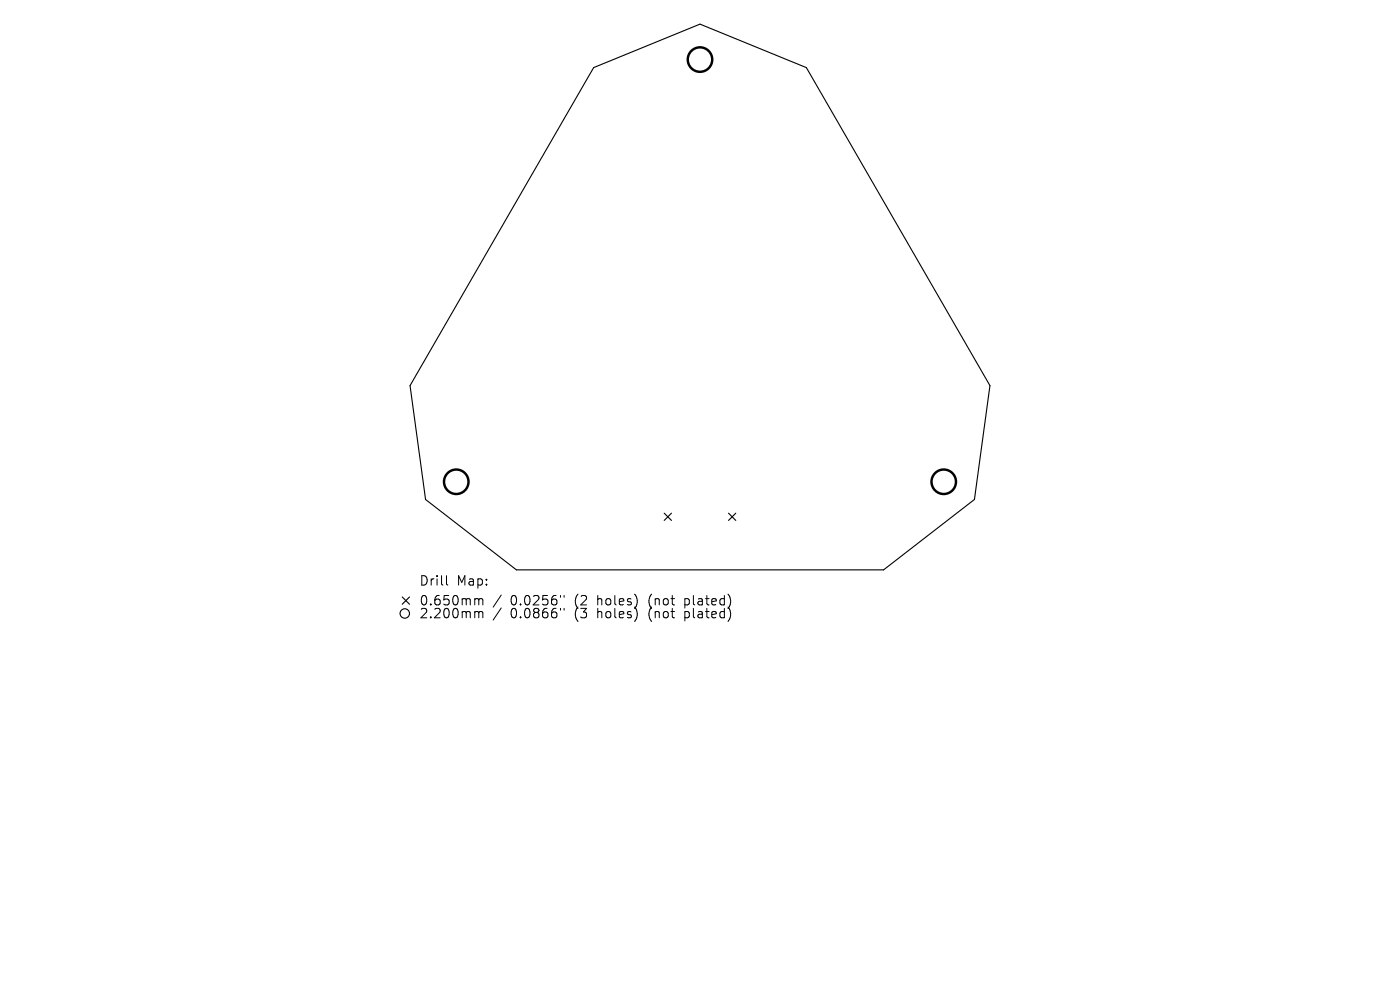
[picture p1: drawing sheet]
<svg xmlns="http://www.w3.org/2000/svg" width="297mm" height="210mm" viewBox="0 0 297 210" stroke-linecap="round" stroke-linejoin="round" font-family="sans-serif">
<defs><g id="words">
<g font-size="2.8">
<text x="88.9" y="124.5">Drill</text>
<text x="96.9" y="124.5">Map:</text>
<text x="88.9" y="128.7">0.650mm</text>
<text x="88.9" y="131.4">2.200mm</text>
<text x="108.3" y="128.7">0.0256&quot;</text>
<text x="108.3" y="131.4">0.0866&quot;</text>
<text x="122" y="128.7">(2</text>
<text x="122" y="131.4">(3</text>
<text x="127" y="128.7">holes)</text>
<text x="127" y="131.4">holes)</text>
<text x="138.1" y="128.7">(not</text>
<text x="138.1" y="131.4">(not</text>
<text x="145.9" y="128.7">plated)</text>
<text x="145.9" y="131.4">plated)</text>
</g>
</g></defs>
<g fill="none" stroke="#000" stroke-width=".24">
<path d="M125.9 14.3l22.6-9.2 22.6 9.2 38.9 67.5-3.3 24.2-19.3 14.9h-77.8l-19.3-14.9-3.3-24.2zM140.9 108.9l1.5 1.5M142.4 108.9l-1.5 1.5M154.6 108.9l1.5 1.5M156.1 108.9l-1.5 1.5M85.3 126.6l1.6 1.6M86.9 126.6l-1.6 1.6"/>
<circle cx="85.9" cy="130.1" r="1"/>
</g>
<g fill="none" stroke="#000" stroke-width=".52">
<circle cx="148.5" cy="12.6" r="2.6"/>
<circle cx="96.8" cy="102.2" r="2.6"/>
<circle cx="200.2" cy="102.2" r="2.6"/>
</g>
<g fill="none" stroke="#000" stroke-width=".21">
<path d="M94.7 122.1v1.7l.3 .3M101 127l.5 .1 .1 .2M101 129.7h.3l.3 .3M101.6 127.3l.3-.3 .4 .1 .1 1.2M101.6 127.3v1M101.6 130v1.1M101.6 130l.3-.3 .4 .1 .1 1.3M106.3 126.2l-1.7 2.6M106.3 129l-1.7 2.5M118.9 126.3v.4M118.9 129.1v.3M119.7 126.3v.4"/>
<path d="M119.7 129.1v.3"/>
</g>
<use href="#words"/>
</svg>
